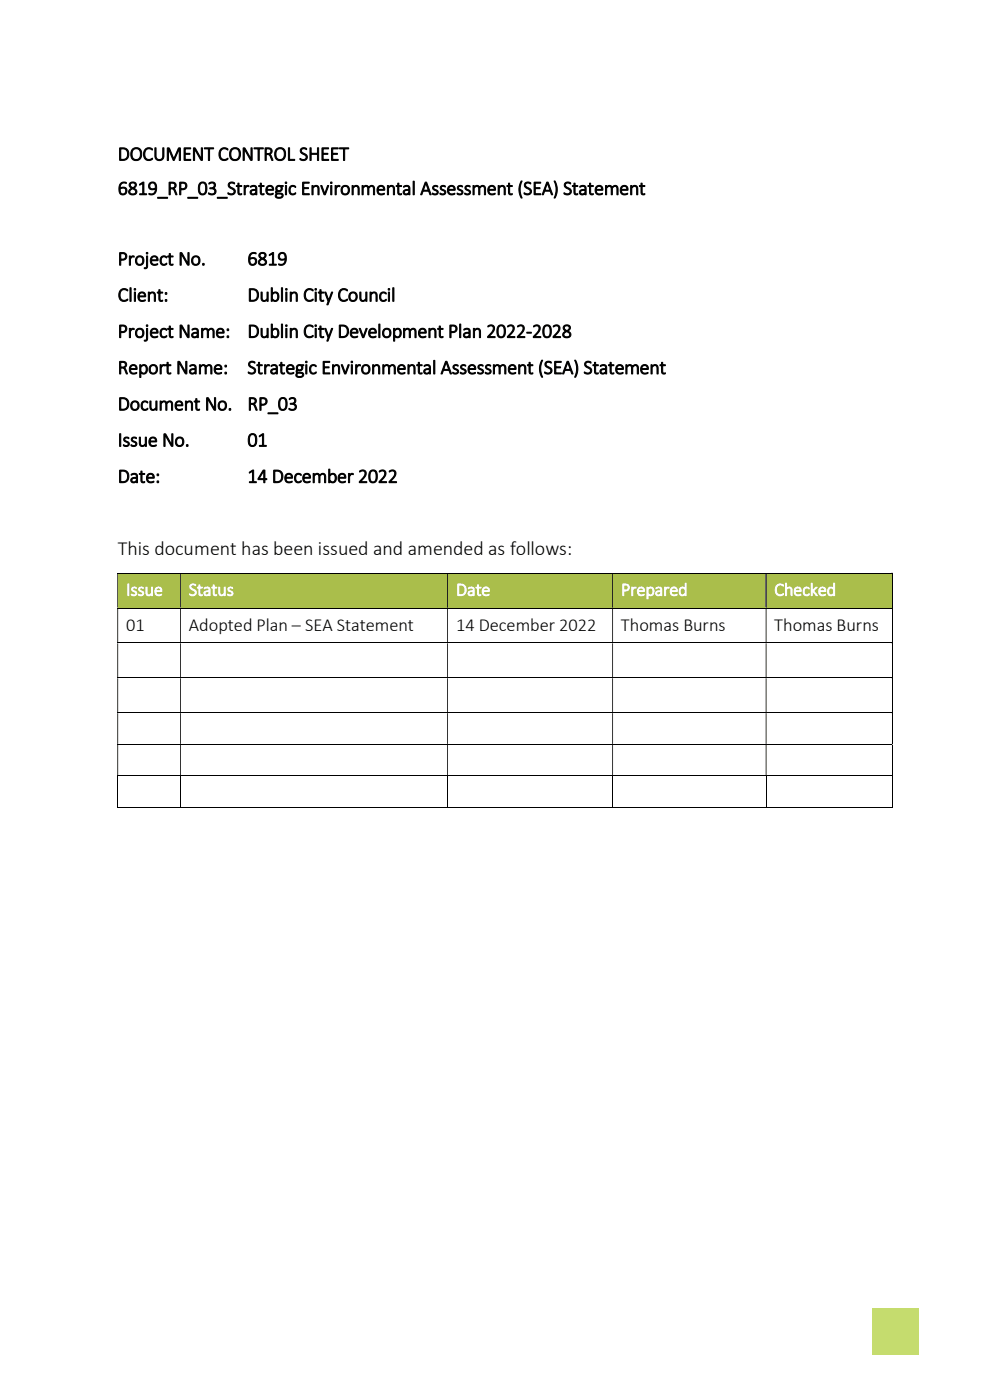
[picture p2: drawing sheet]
<svg xmlns="http://www.w3.org/2000/svg" width="210mm" height="297mm" viewBox="0 0 210 297" stroke-linecap="round" stroke-linejoin="round" font-family="sans-serif">
<defs><g id="words">
<g font-size="4.2">
<text x="25" y="34">DOCUMENT CONTROL SHEET</text>
<text x="25" y="41.3">6819_RP_03_Strategic Environmental Assessment (SEA) Statement</text>
<text x="25" y="56.3">Project No.</text>
<text x="52.5" y="56.3">6819</text>
<text x="25" y="63.9">Client:</text>
<text x="52.5" y="63.9">Dublin City Council</text>
<text x="25" y="71.6">Project Name:</text>
<text x="52.5" y="71.6">Dublin City Development Plan 2022-2028</text>
<text x="25" y="79.3">Report Name:</text>
<text x="52.5" y="79.3">Strategic Environmental Assessment (SEA) Statement</text>
<text x="25" y="87">Document No.</text>
<text x="52.5" y="87">RP_03</text>
<text x="25" y="94.7">Issue No.</text>
<text x="52.5" y="94.7">01</text>
<text x="25" y="102.4">Date:</text>
<text x="52.5" y="102.4">14 December 2022</text>
<text x="25" y="117.8">This document has been issued and amended as follows:</text>
</g>
<g font-size="3.9" fill="#fff">
<text x="26.8" y="126.4">Issue</text>
<text x="40" y="126.4">Status</text>
<text x="96.7" y="126.4">Date</text>
<text x="131.7" y="126.4">Prepared</text>
<text x="164.3" y="126.4">Checked</text>
</g>
<g font-size="3.9">
<text x="26.8" y="133.8">01</text>
<text x="40" y="133.8">Adopted Plan – SEA Statement</text>
<text x="96.8" y="133.8">14 December 2022</text>
<text x="131.7" y="133.8">Thomas Burns</text>
<text x="164.2" y="133.8">Thomas Burns</text>
</g>
</g></defs>
<path d="M185 277.4h9.9v10h-9.9z" fill="#c5dc6e"/>
<g fill="#aabe4b">
<path d="M25.1 121.7h13.1v7.2h-13.1z"/>
<path d="M38.4 121.7h56.5v7.2h-56.5z"/>
<path d="M95.1 121.7h34.8v7.2h-34.8z"/>
<path d="M130.1 121.7h32.3v7.2h-32.3z"/>
<path d="M162.6 121.7h26.5v7.2h-26.5z"/>
</g>
<g fill="none" stroke="#000" stroke-width=".21">
<path d="M24.9 121.6h164.2M24.9 129h164.2M24.9 136.4h164.2M189.2 121.7v7.2M189.2 129.1v7.2M189.2 136.5v7.2M24.9 143.8h164.2M24.9 151.2h164.2M24.9 157.9h164.2M189.2 143.9v7.2M189.2 151.3v6.5M189.2 158v6.5"/>
<path d="M24.9 164.6h164.2M24.9 171.3h13.3M25 164.7v6.7M38.3 164.7v6.7M38.4 171.3h56.5M95 164.7v6.7M95 171.3h34.9M130 164.7v6.7M130 171.3h32.4M162.5 164.7v6.7M162.6 171.3h26.5M189.2 164.7v6.7"/>
</g>
<g fill="#000">
<path d="M189.1 121.5h.2v.2h-.2zM24.9 121.7h.2v7.2h-.2zM38.2 121.7h.2v7.2h-.2zM94.9 121.7h.1v7.2h-.1zM129.9 121.7h.1v7.2h-.1zM162.4 121.7h.2v7.2h-.2z" fill-rule="evenodd"/>
<path d="M189.1 128.9h.2v.2h-.2zM24.9 129.1h.2v7.2h-.2zM38.2 129.1h.2v7.2h-.2zM94.9 129.1h.1v7.2h-.1zM129.9 129.1h.1v7.2h-.1zM162.4 129.1h.2v7.2h-.2z" fill-rule="evenodd"/>
<path d="M189.1 136.3h.2v.2h-.2zM24.9 136.5h.2v7.2h-.2zM38.2 136.5h.2v7.2h-.2zM94.9 136.5h.1v7.2h-.1zM129.9 136.5h.1v7.2h-.1zM162.4 136.5h.2v7.2h-.2z" fill-rule="evenodd"/>
<path d="M189.1 143.7h.2v.2h-.2zM24.9 143.9h.2v7.2h-.2zM38.2 143.9h.2v7.2h-.2zM94.9 143.9h.1v7.2h-.1zM129.9 143.9h.1v7.2h-.1zM162.4 143.9h.2v7.2h-.2z" fill-rule="evenodd"/>
<path d="M189.1 151.1h.2v.2h-.2zM24.9 151.3h.2v6.5h-.2zM38.2 151.3h.2v6.5h-.2zM94.9 151.3h.1v6.5h-.1zM129.9 151.3h.1v6.5h-.1zM162.4 151.3h.2v6.5h-.2z" fill-rule="evenodd"/>
<path d="M189.1 157.8h.2v.2h-.2zM24.9 158h.2v6.5h-.2zM38.2 158h.2v6.5h-.2zM94.9 158h.1v6.5h-.1zM129.9 158h.1v6.5h-.1zM162.4 158h.2v6.5h-.2z" fill-rule="evenodd"/>
</g>
<path d="M189.1 164.5h.2v.2h-.2zM189.1 171.2h.2v.2h-.2z" fill="#000"/>
<use href="#words"/>
</svg>
